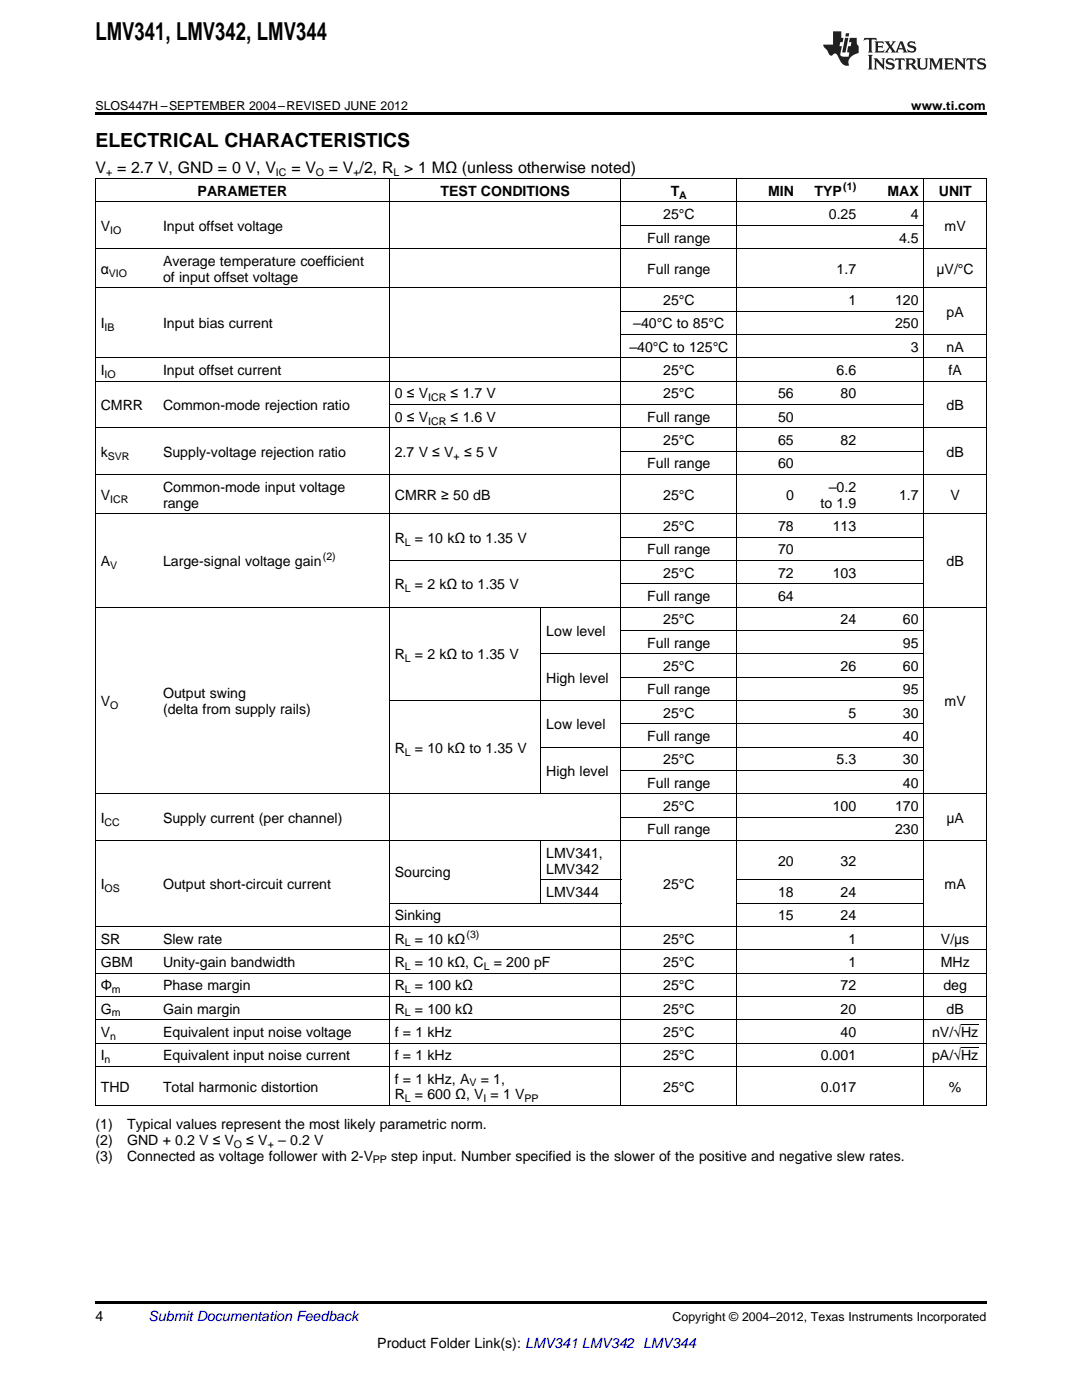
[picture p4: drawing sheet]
<svg xmlns="http://www.w3.org/2000/svg" width="216mm" height="279mm" viewBox="0 0 216 279" stroke-linecap="round" stroke-linejoin="round" font-family="sans-serif">
<defs><g id="words">
<text font-size="4.9" x="19" y="7.9">LMV341, LMV342, LMV344</text>
<text font-size="3.9" x="19" y="29.3">ELECTRICAL CHARACTERISTICS</text>
<g font-size="3.2">
<text x="19" y="34.4">V = 2.7 V, GND = 0 V, V</text>
<text x="58.1" y="34.4">= V</text>
<text x="65.6" y="34.4">= V /2, R &gt; 1 MΩ (unless otherwise noted)</text>
</g>
<g font-size="2.8">
<text x="39.4" y="39.1">PARAMETER</text>
<text x="87.9" y="39.1">TEST CONDITIONS</text>
<text x="133.8" y="39.1">T</text>
<text x="153.2" y="39.1">MIN</text>
<text x="162.5" y="39.1">TYP</text>
<text x="177.1" y="39.1">MAX</text>
<text x="187.3" y="39.1">UNIT</text>
<text x="20.1" y="46.1">V</text>
<text x="32.5" y="46.1">Input offset voltage</text>
<text x="132.3" y="43.7">25°C</text>
<text x="165.4" y="43.7">0.25</text>
<text x="181.8" y="43.7">4</text>
<text x="188.5" y="46.1">mV</text>
<text x="32.5" y="53.1">Average temperature coefficient</text>
<text x="129.2" y="48.4">Full range</text>
<text x="179.4" y="48.4">4.5</text>
<text x="20.1" y="54.6">α</text>
<text x="32.5" y="56.2">of input offset voltage</text>
<text x="129.2" y="54.6">Full range</text>
<text x="166.9" y="54.6">1.7</text>
<text x="186.9" y="54.6">μV/°C</text>
<text x="20.1" y="65.5">I</text>
<text x="32.5" y="65.5">Input bias current</text>
<text x="126.4" y="65.5">–40°C to 85°C</text>
<text x="132.3" y="60.9">25°C</text>
<text x="169.3" y="60.9">1</text>
<text x="178.6" y="60.9">120</text>
<text x="178.6" y="65.5">250</text>
<text x="188.9" y="63.2">pA</text>
<text x="125.6" y="70.2">–40°C to 125°C</text>
<text x="181.8" y="70.2">3</text>
<text x="188.9" y="70.2">nA</text>
<text x="20.1" y="74.9">I</text>
<text x="32.5" y="74.9">Input offset current</text>
<text x="132.3" y="74.9">25°C</text>
<text x="166.9" y="74.9">6.6</text>
<text x="189.3" y="74.9">fA</text>
<text x="20.1" y="81.8">CMRR</text>
<text x="32.5" y="81.8">Common-mode rejection ratio</text>
<text x="78.8" y="79.5">0 ≤ V</text>
<text x="89.9" y="79.5">≤ 1.7 V</text>
<text x="132.3" y="79.5">25°C</text>
<text x="155.3" y="79.5">56</text>
<text x="167.7" y="79.5">80</text>
<text x="188.9" y="81.8">dB</text>
<text x="78.8" y="84.2">0 ≤ V</text>
<text x="89.9" y="84.2">≤ 1.6 V</text>
<text x="129.2" y="84.2">Full range</text>
<text x="132.3" y="88.8">25°C</text>
<text x="155.3" y="84.2">50</text>
<text x="155.3" y="88.8">65</text>
<text x="167.7" y="88.8">82</text>
<text x="20.1" y="91.2">k</text>
<text x="32.5" y="91.2">Supply-voltage rejection ratio</text>
<text x="78.8" y="91.2">2.7 V ≤ V</text>
<text x="92.6" y="91.2">≤ 5 V</text>
<text x="129.2" y="93.5">Full range</text>
<text x="155.3" y="93.5">60</text>
<text x="188.9" y="91.2">dB</text>
<text x="20.1" y="99.7">V</text>
<text x="32.5" y="98.1">Common-mode input voltage</text>
<text x="32.5" y="101.3">range</text>
<text x="78.8" y="99.7">CMRR ≥ 50 dB</text>
<text x="132.3" y="99.7">25°C</text>
<text x="156.8" y="99.7">0</text>
<text x="163.7" y="101.3">to 1.9</text>
<text x="165.4" y="98.1">–0.2</text>
<text x="179.4" y="99.7">1.7</text>
<text x="189.7" y="99.7">V</text>
<text x="132.3" y="106">25°C</text>
<text x="155.3" y="106">78</text>
<text x="166.2" y="106">113</text>
<text x="20.1" y="113">A</text>
<text x="32.5" y="113">Large-signal voltage gain</text>
<text x="78.8" y="108.3">R</text>
<text x="82.8" y="108.3">= 10 kΩ to 1.35 V</text>
<text x="129.2" y="110.6">Full range</text>
<text x="155.3" y="110.6">70</text>
<text x="188.9" y="113">dB</text>
<text x="78.8" y="117.6">R</text>
<text x="82.8" y="117.6">= 2 kΩ to 1.35 V</text>
<text x="129.2" y="119.9">Full range</text>
<text x="132.3" y="115.3">25°C</text>
<text x="155.3" y="115.3">72</text>
<text x="155.3" y="119.9">64</text>
<text x="166.2" y="115.3">103</text>
<text x="132.3" y="124.6">25°C</text>
<text x="167.7" y="124.6">24</text>
<text x="180.2" y="124.6">60</text>
<text x="78.8" y="131.6">R</text>
<text x="82.8" y="131.6">= 2 kΩ to 1.35 V</text>
<text x="109" y="126.9">Low level</text>
<text x="129.2" y="129.3">Full range</text>
<text x="180.2" y="129.3">95</text>
<text x="109" y="136.2">High level</text>
<text x="132.3" y="133.9">25°C</text>
<text x="167.7" y="133.9">26</text>
<text x="180.2" y="133.9">60</text>
<text x="20.1" y="140.9">V</text>
<text x="32.5" y="139.3">Output swing</text>
<text x="32.5" y="142.5">(delta from supply rails)</text>
<text x="129.2" y="138.6">Full range</text>
<text x="132.3" y="143.2">25°C</text>
<text x="169.3" y="143.2">5</text>
<text x="180.2" y="138.6">95</text>
<text x="180.2" y="143.2">30</text>
<text x="188.5" y="140.9">mV</text>
<text x="109" y="145.6">Low level</text>
<text x="129.2" y="147.9">Full range</text>
<text x="180.2" y="147.9">40</text>
<text x="78.8" y="150.2">R</text>
<text x="82.8" y="150.2">= 10 kΩ to 1.35 V</text>
<text x="109" y="154.9">High level</text>
<text x="132.3" y="152.5">25°C</text>
<text x="166.9" y="152.5">5.3</text>
<text x="180.2" y="152.5">30</text>
<text x="129.2" y="157.2">Full range</text>
<text x="132.3" y="161.9">25°C</text>
<text x="166.2" y="161.9">100</text>
<text x="178.6" y="161.9">170</text>
<text x="180.2" y="157.2">40</text>
<text x="20.1" y="164.2">I</text>
<text x="32.5" y="164.2">Supply current (per channel)</text>
<text x="129.2" y="166.5">Full range</text>
<text x="178.6" y="166.5">230</text>
<text x="188.8" y="164.2">μA</text>
<text x="109" y="171.2">LMV341,</text>
<text x="155.3" y="172.8">20</text>
<text x="167.7" y="172.8">32</text>
<text x="20.1" y="177.4">I</text>
<text x="32.5" y="177.4">Output short-circuit current</text>
<text x="78.8" y="175.1">Sourcing</text>
<text x="109" y="174.3">LMV342</text>
<text x="109" y="179">LMV344</text>
<text x="132.3" y="177.4">25°C</text>
<text x="155.3" y="179">18</text>
<text x="167.7" y="179">24</text>
<text x="188.5" y="177.4">mA</text>
<text x="78.8" y="183.7">Sinking</text>
<text x="155.3" y="183.7">15</text>
<text x="167.7" y="183.7">24</text>
<text x="20.1" y="188.3">SR</text>
<text x="32.5" y="188.3">Slew rate</text>
<text x="78.8" y="188.3">R</text>
<text x="82.8" y="188.3">= 10 kΩ</text>
<text x="132.3" y="188.3">25°C</text>
<text x="169.3" y="188.3">1</text>
<text x="187.7" y="188.3">V/μs</text>
<text x="20.1" y="193">GBM</text>
<text x="20.1" y="197.6">Φ</text>
<text x="32.5" y="193">Unity-gain bandwidth</text>
<text x="32.5" y="197.6">Phase margin</text>
<text x="78.8" y="193">R</text>
<text x="78.8" y="197.6">R</text>
<text x="82.8" y="193">= 10 kΩ, C</text>
<text x="82.8" y="197.6">= 100 kΩ</text>
<text x="98.5" y="193">= 200 pF</text>
<text x="132.3" y="193">25°C</text>
<text x="132.3" y="197.6">25°C</text>
<text x="167.7" y="197.6">72</text>
<text x="169.3" y="193">1</text>
<text x="187.7" y="193">MHz</text>
<text x="188.2" y="197.6">deg</text>
<text x="20.1" y="202.3">G</text>
<text x="32.5" y="202.3">Gain margin</text>
<text x="78.8" y="202.3">R</text>
<text x="82.8" y="202.3">= 100 kΩ</text>
<text x="132.3" y="202.3">25°C</text>
<text x="167.7" y="202.3">20</text>
<text x="188.9" y="202.3">dB</text>
<text x="20.1" y="206.9">V</text>
<text x="32.5" y="206.9">Equivalent input noise voltage</text>
<text x="78.8" y="206.9">f = 1 kHz</text>
<text x="132.3" y="206.9">25°C</text>
<text x="167.7" y="206.9">40</text>
<text x="186" y="206.9">nV/√Hz</text>
<text x="20.1" y="211.6">I</text>
<text x="32.5" y="211.6">Equivalent input noise current</text>
<text x="78.8" y="211.6">f = 1 kHz</text>
<text x="132.3" y="211.6">25°C</text>
<text x="163.8" y="211.6">0.001</text>
<text x="186" y="211.6">pA/√Hz</text>
<text x="20.1" y="217.8">THD</text>
<text x="32.5" y="217.8">Total harmonic distortion</text>
<text x="78.8" y="216.3">f = 1 kHz, A</text>
<text x="78.8" y="219.4">R</text>
<text x="82.8" y="219.4">= 600 Ω, V = 1 V</text>
<text x="95.9" y="216.3">= 1,</text>
<text x="132.3" y="217.8">25°C</text>
<text x="163.8" y="217.8">0.017</text>
<text x="189.3" y="217.8">%</text>
<text x="19" y="225.3">(1)</text>
<text x="25.4" y="225.3">Typical values represent the most likely parametric norm.</text>
<text x="19" y="228.5">(2)</text>
<text x="19" y="231.6">(3)</text>
<text x="25.4" y="228.5">GND + 0.2 V ≤ V</text>
<text x="25.4" y="231.6">Connected as voltage follower with 2-V</text>
<text x="49.1" y="228.5">≤ V</text>
<text x="55.5" y="228.5">– 0.2 V</text>
<text x="78.1" y="231.6">step input. Number specified is the slower of the positive and negative slew rates.</text>
<text x="19" y="263.6">4</text>
<text x="75.3" y="269">Product Folder Link(s): LMV341 LMV342 LMV344</text>
</g>
<text font-size="2.8" fill="#0000c8" x="29.6" y="263.6">Submit Documentation Feedback</text>
<g font-size="2.5">
<text x="19" y="21.9">SLOS447H –SEPTEMBER 2004–REVISED JUNE 2012</text>
<text x="181.8" y="21.9">www.ti.com</text>
<text x="134.2" y="263.6">Copyright © 2004–2012, Texas Instruments Incorporated</text>
</g>
<g font-size="2.1">
<text x="21.2" y="35.1">+</text>
<text x="55.1" y="35.1">IC</text>
<text x="63" y="35.1">O</text>
<text x="70.5" y="35.1">+</text>
<text x="78.5" y="35.1">L</text>
<text x="135.5" y="39.7">A</text>
<text x="168.3" y="38">(1)</text>
<text x="22" y="46.6">IO</text>
<text x="21.7" y="55.2">VIO</text>
<text x="20.9" y="66.1">IB</text>
<text x="20.9" y="75.4">IO</text>
<text x="85.4" y="80.1">ICR</text>
<text x="85.4" y="84.7">ICR</text>
<text x="21.5" y="91.7">SVR</text>
<text x="90.5" y="91.7">+</text>
<text x="22" y="100.3">ICR</text>
<text x="22" y="113.5">V</text>
<text x="64.4" y="111.8">(2)</text>
<text x="80.8" y="108.9">L</text>
<text x="80.8" y="118.2">L</text>
<text x="80.8" y="132.2">L</text>
<text x="22" y="141.5">O</text>
<text x="80.8" y="150.8">L</text>
<text x="20.9" y="164.7">CC</text>
<text x="20.9" y="178">OS</text>
<text x="80.8" y="188.9">L</text>
<text x="93.1" y="187.2">(3)</text>
<text x="80.8" y="193.5">L</text>
<text x="96.5" y="193.5">L</text>
<text x="22.3" y="202.8">m</text>
<text x="22.3" y="198.2">m</text>
<text x="80.8" y="198.2">L</text>
<text x="80.8" y="202.8">L</text>
<text x="22" y="207.5">n</text>
<text x="20.9" y="212.2">n</text>
<text x="80.8" y="220">L</text>
<text x="93.7" y="216.8">V</text>
<text x="96.5" y="220">I</text>
<text x="104.7" y="220">PP</text>
<text x="46.7" y="229">O</text>
<text x="53.4" y="229">+</text>
<text x="74.4" y="232.2">PP</text>
</g>
</g></defs>
<g fill="#231f20">
<path d="M172.5 7.6l-.1 .5 .4-.2h.6v.1v2.1l-.2 .4h.9l-.2-.4v-2.1l.1-.1h.5l.5 .2-.2-.5zM174.5 8.3l.2 .3v1.5l-.2 .4h1.8l.2-.6a1.04 1.04 0 0 1-1.3 .2v-.7h.6l.3 .2v-.6l-.3 .2h-.6v-.6l.8-.1 .4 .3-.2-.5zM176.5 8.3l.9 1.1-.9 1.1h.8l-.2-.2 .4-.7 .5 .7-.2 .2h1.5l-.2-.2 .2-.4h.9l.1 .4-.2 .2h1l-.3-.3-.7-1.9h-.5l-.9 2-.8-1 .9-1h-.8l.1 .3-.4 .5-.3-.6 .1-.2zM179.7 8.6l.4 1h-.7zM181.3 8.4a.63 .63 0 0 0-.2 .7 .63 .63 0 0 0 .6 .4l.6 .2 .1 .2a.75 .75 0 0 1-.7 .4 .75 .75 0 0 1-.6-.5l.1 .7 .1-.1a1.11 1.11 0 0 0 1.5-.6 1.13 1.13 0 0 0-1.2-.8l-.1-.4a1.04 1.04 0 0 1 1.2 .2l-.2-.5-.2 .1-.4-.2zM173.2 10.9l.2 .4v2.2l-.2 .4h1l-.3-.4v-2.2l.3-.4zM174.3 11.6l.3 .4v1.5l-.3 .4h.8l-.2-.4v-1.3l1.5 1.7v-1.9l.2-.4h-.7l.2 .4v.9l-1.1-1.3zM177 11.8a.62 .62 0 0 0-.2 .7 .62 .62 0 0 0 .6 .4l.6 .1 .1 .3a.76 .76 0 0 1-.7 .3 .76 .76 0 0 1-.7-.4l.2 .7 .1-.1a1.11 1.11 0 0 0 1.5-.6 1.13 1.13 0 0 0-1.2-.8l-.1-.4a1.04 1.04 0 0 1 1.2 .2l-.2-.6-.2 .1-.5-.1zM178.7 11.6l-.2 .6a.61 .61 0 0 1 .8-.3v1.6l-.2 .4h.9l-.2-.4v-1.6a.63 .63 0 0 1 .7 .3l-.1-.6zM180.6 11.6l.3 .4v1.5l-.3 .4h1l-.2-.2-.1-.8 .6 .2a.76 .76 0 0 0 1.2 .7l-1-1a.58 .58 0 0 0 .6-.5 .58 .58 0 0 0-.5-.6zM181.4 11.9h.1a.45 .45 0 0 1 .5 .1 .45 .45 0 0 1 .1 .5l-.8 .2zM182.9 11.6l.2 .2a2.17 2.17 0 0 0 .3 1.9 .99 .99 0 0 0 1.6-.6v-1.1l.2-.4h-.7l.2 .2a1.92 1.92 0 0 1-.2 1.8 .6 .6 0 0 1-.9-.5v-1.1l.2-.4zM185.4 11.6l.2 .4v1.5l-.2 .4h.7l-.2-.4v-1.4l.8 1.8 .8-1.8v1.4l-.2 .4h.9l-.2-.4v-1.5l.2-.4h-.8l-.6 1.5-.6-1.5zM188.4 11.6l.2 .4v1.5l-.2 .4h1.8l.1-.6a1.04 1.04 0 0 1-1.2 .1v-.6h.5l.4 .2v-.6l-.4 .2h-.5v-.7h.8l.3 .3-.1-.6zM190.5 11.6l.2 .4v1.5l-.2 .4h.7l-.2-.4v-1.3l1.5 1.7v-1.9l.2-.4h-.7l.2 .4v.9l-1.1-1.3zM192.9 11.6l-.1 .6a.61 .61 0 0 1 .7-.3l.1 1.6-.3 .4h1l-.3-.4 .1-1.6a.63 .63 0 0 1 .7 .3l-.1-.6zM195.2 11.8a.62 .62 0 0 0-.2 .7 .62 .62 0 0 0 .6 .4l.6 .1 .1 .3a.76 .76 0 0 1-.7 .3 .76 .76 0 0 1-.6-.4l.1 .7 .1-.1a1.11 1.11 0 0 0 1.6-.6 1.13 1.13 0 0 0-1.3-.8l-.1-.4a1.04 1.04 0 0 1 1.2 .2l-.1-.6-.2 .1-.5-.1z"/>
<path d="M166.2 6.3v2.6h-1.9v.4l.8 .9a.91 .91 0 0 0 1 .8 .56 .56 0 0 1 .5-.3 .56 .56 0 0 1 .5 .3l.4 .8a1.53 1.53 0 0 0 1.9 1.2 1.54 1.54 0 0 1 1-2.1l.9-.3v-1.4a1.52 1.52 0 0 1-.4-1.6h-1.3l-.2 .8h.5l-.2 .8h-.5l-.1 1v.2l.4 .1-.2 .8a1.93 1.93 0 0 1-1.6-.3l.3-1.8h-.5l.2-.8h.4l.2-.8h-.4v-1.3zM168.6 7.6l-.6 2.9h.7l.6-2.9zM168.8 6.6l-.1 .7h.6l.2-.7z"/>
</g>
<path d="M19 22.5h177.8v.5h-177.8zM19 259.7h177.8v.5h-177.8z" fill="#000"/>
<g fill="none" stroke="#000" stroke-width=".2">
<path d="M19 35.6h177.8M19.1 35.7v185M77.7 35.7v185M123.9 35.7v185M147 35.7v185M184.3 35.7v185M196.8 35.7v185M19 57.4h177.8M19 49.6h177.8M19 40.3h177.8M123.9 45h60.5M19 76.1h177.8"/>
<path d="M19 71.4h177.8M123.9 66.8h72.9M123.9 62.1h60.5M19 94.7h177.8M19 85.4h177.8M77.7 80.7h106.7M123.9 90h60.5M19 102.5h177.8M77.7 111.8h106.7M123.9 116.5h60.5M123.9 107.2h60.5M19 121.2h177.8"/>
<path d="M77.7 139.8h106.7M107.9 121.2v37.3M107.9 130.5h76.5M123.9 135.1h60.5M123.9 125.8h60.5M19 158.4h177.8M107.9 149.1h76.5M123.9 153.8h60.5M123.9 144.4h60.5M19 167.7h177.8M107.9 167.8v12.5M107.9 175.6h16"/>
<path d="M123.9 163.1h60.5M147 175.6h37.4M19 198.8h177.8M19 194.2h177.8M19 189.5h177.8M19 184.9h177.8M77.7 180.2h46.2M147 180.2h37.4M19 212.8h177.8M19 208.2h177.8M19 203.5h177.8M191.8 209.1h3.4"/>
<path d="M191.8 204.5h3.4M19 220.6h177.8"/>
</g>
<use href="#words"/>
</svg>
